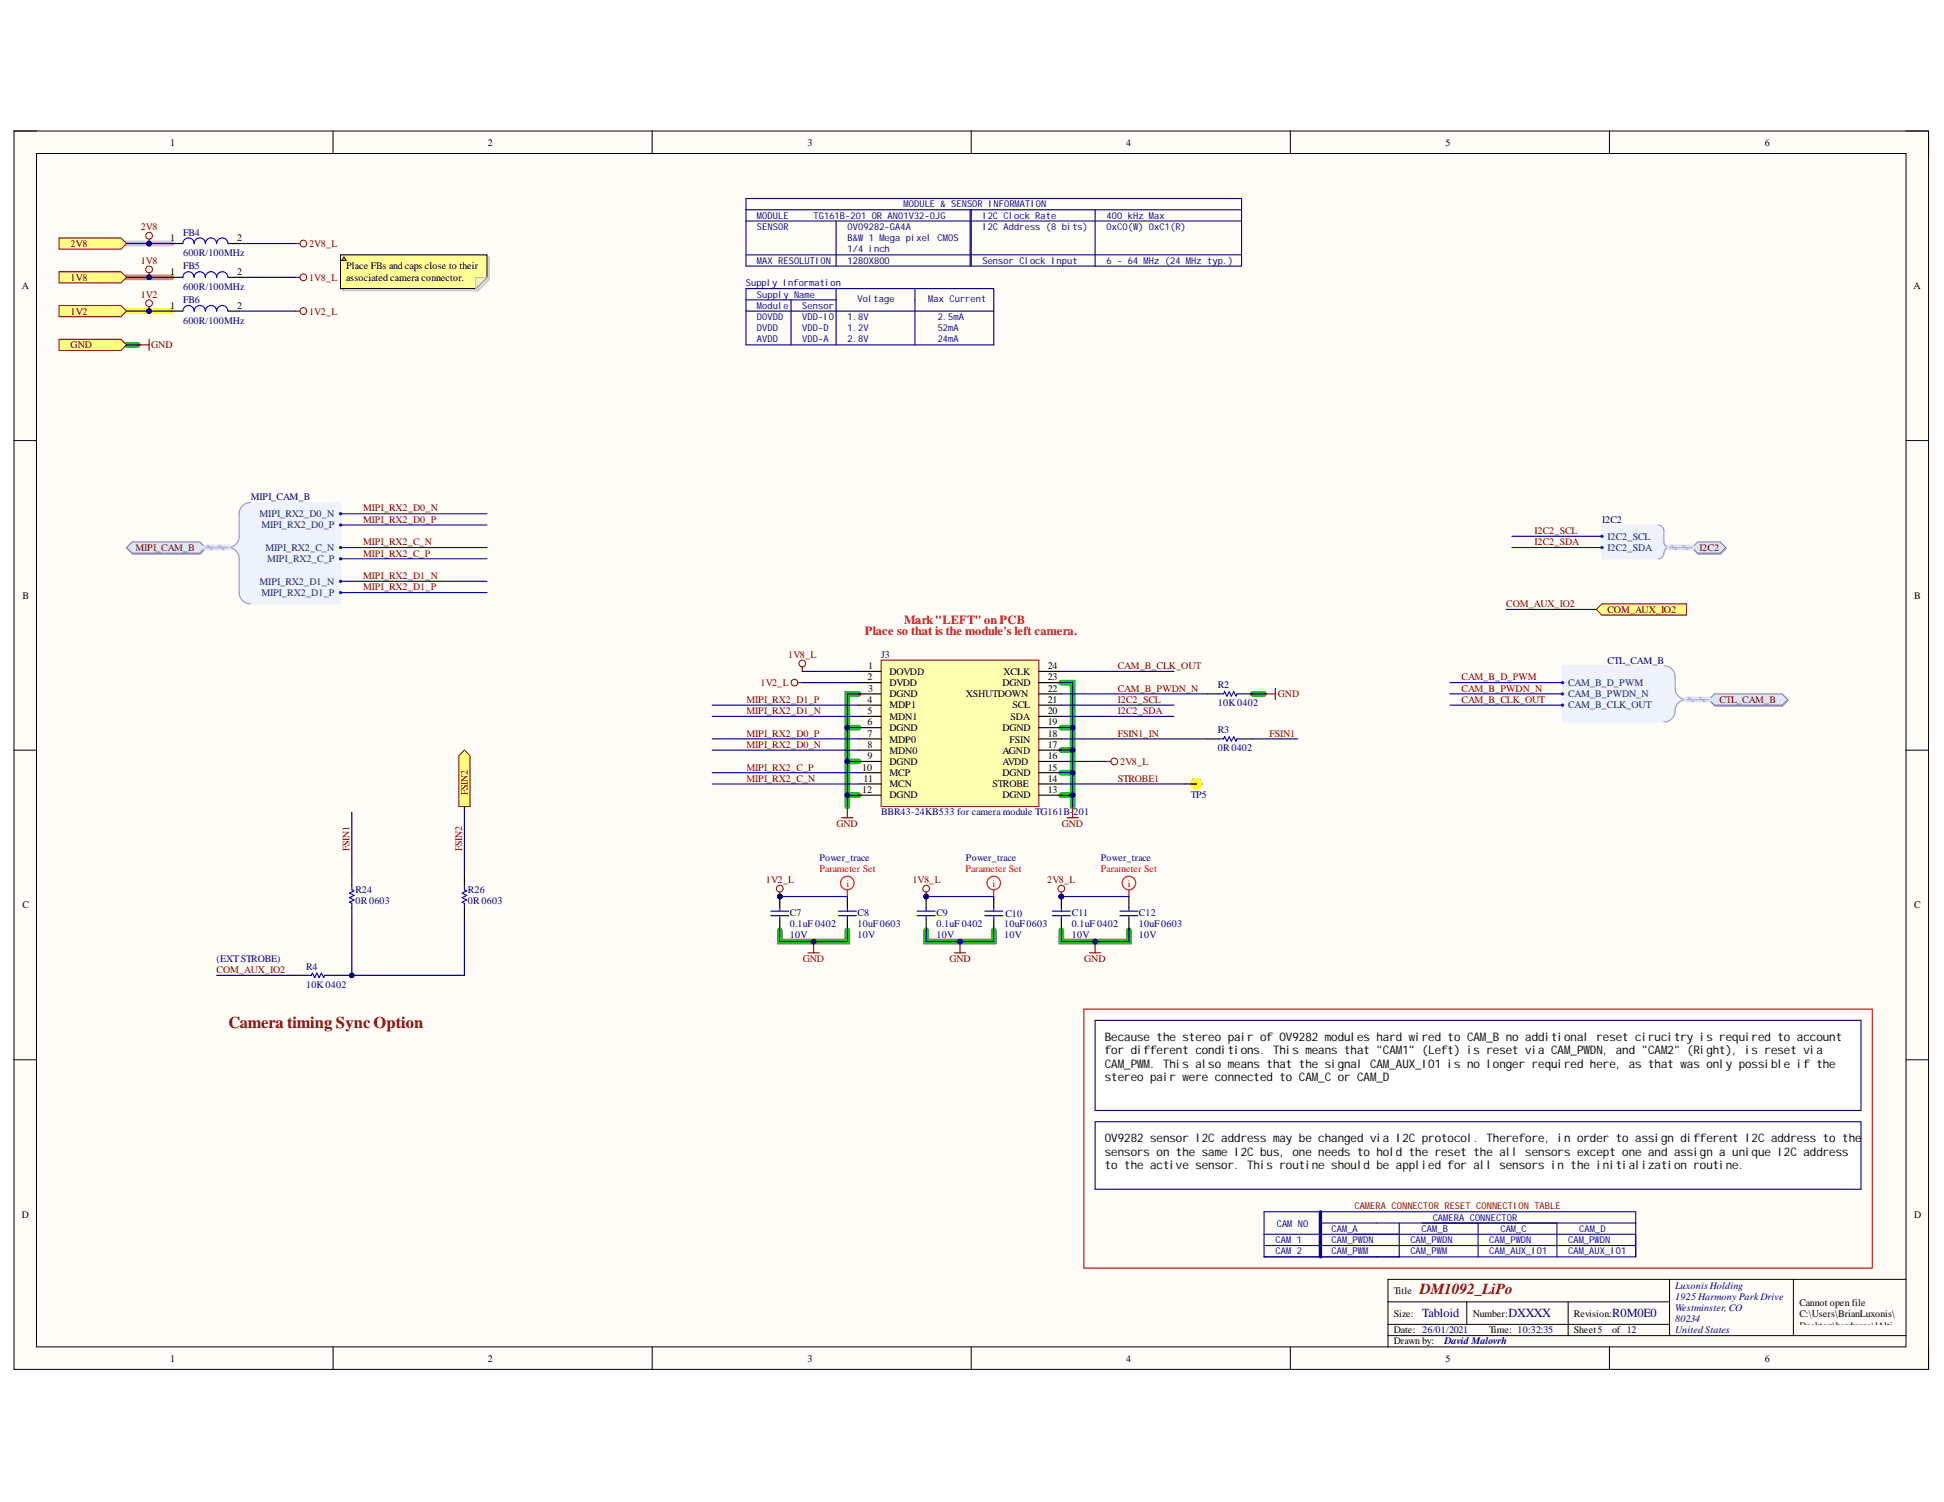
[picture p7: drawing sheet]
<svg xmlns="http://www.w3.org/2000/svg" width="279mm" height="216mm" viewBox="0 0 279 216" stroke-linecap="round" stroke-linejoin="round" font-family="sans-serif">
<defs><g id="words">
<text font-size="2.4" fill="#800000" x="32.8" y="147.8">Camera timing Sync Option</text>
<text font-size="2.2" fill="#800000" x="204.1" y="186">DM1092_LiPo</text>
<g font-size="1.8" fill="#f00">
<text x="129.9" y="89.6">Mark&quot;LEFT&quot; onPCB</text>
<text x="124.3" y="91.3">Place so that is the module's left camera.</text>
</g>
<g font-size="1.8" fill="#000080">
<text x="204.4" y="189.4">Tabloid</text>
<text x="216.8" y="189.4">DXXXX</text>
<text x="231.7" y="189.4">R0M0E0</text>
</g>
<g font-size="1.7">
<text x="158.8" y="149.6">Because the stereo pair of OV9282 modules hard wired to CAM_B no additional reset cirucitry is required to account</text>
<text x="158.8" y="151.6">for different conditions. This means that &quot;CAM1&quot; (Left) is reset via CAM_PWDN, and &quot;CAM2&quot; (Right), is reset via</text>
<text x="158.8" y="153.5">CAM_PWM. This also means that the signal CAM_AUX_IO1 is no longer required here, as that was only possible if the</text>
<text x="158.8" y="155.4">stereo pair were connected to CAM_C or CAM_D</text>
<text x="158.8" y="164.2">OV9282 sensor I2C address may be changed via I2C protocol. Therefore, in order to assign different I2C address to the</text>
<text x="158.8" y="166.1">sensors on the same I2C bus, one needs to hold the reset the all sensors except one and assign a unique I2C address</text>
<text x="158.8" y="168">to the active sensor. This routine should be applied for all sensors in the initialization routine.</text>
</g>
<g font-size="1.4">
<text x="24.4" y="21">1</text>
<text x="70.1" y="21">2</text>
<text x="116.1" y="21">3</text>
<text x="161.8" y="21">4</text>
<text x="207.8" y="21">5</text>
<text x="253.6" y="21">6</text>
<text x="24.4" y="34.7">1</text>
<text x="34.1" y="34.7">2</text>
<text x="3.1" y="41.6">A</text>
<text x="24.4" y="39.6">1</text>
<text x="34.1" y="39.6">2</text>
<text x="49.7" y="38.7">Place FBs and caps close to their</text>
<text x="49.7" y="40.3">associated camera connector.</text>
<text x="275" y="41.6">A</text>
<text x="24.4" y="44.4">1</text>
<text x="34.1" y="44.4">2</text>
<text x="3.2" y="86.1">B</text>
<text x="275.1" y="86.1">B</text>
<text x="124.7" y="97.8">2</text>
<text x="124.7" y="101.1">4</text>
<text x="124.8" y="96.2">1</text>
<text x="124.8" y="99.5">3</text>
<text x="127.8" y="97">DOVDD</text>
<text x="127.8" y="98.6">DVDD</text>
<text x="127.8" y="100.2">DGND</text>
<text x="127.8" y="101.8">MDP1</text>
<text x="138.8" y="100.2">XSHUTDOWN</text>
<text x="144.1" y="98.6">DGND</text>
<text x="144.2" y="97">XCLK</text>
<text x="145.5" y="101.8">SCL</text>
<text x="150.6" y="101.1">21</text>
<text x="150.6" y="99.5">22</text>
<text x="150.6" y="97.8">23</text>
<text x="150.6" y="96.2">24</text>
<text x="124.7" y="102.7">5</text>
<text x="124.7" y="104.3">6</text>
<text x="124.7" y="105.9">7</text>
<text x="124.7" y="107.5">8</text>
<text x="127.8" y="103.4">MDN1</text>
<text x="127.8" y="105.1">DGND</text>
<text x="127.8" y="106.7">MDP0</text>
<text x="144.1" y="105.1">DGND</text>
<text x="145.1" y="106.7">FSIN</text>
<text x="145.3" y="103.4">SDA</text>
<text x="150.6" y="107.5">17</text>
<text x="150.6" y="105.9">18</text>
<text x="150.6" y="104.3">19</text>
<text x="150.6" y="102.7">20</text>
<text x="123.9" y="110.8">10</text>
<text x="124.1" y="112.4">11</text>
<text x="124.7" y="109.1">9</text>
<text x="127.8" y="108.3">MDN0</text>
<text x="127.8" y="109.9">DGND</text>
<text x="127.8" y="111.6">MCP</text>
<text x="127.8" y="113.2">MCN</text>
<text x="142.6" y="113.2">STROBE</text>
<text x="144.1" y="111.6">DGND</text>
<text x="144.1" y="109.9">AVDD</text>
<text x="144.1" y="108.3">AGND</text>
<text x="150.6" y="112.4">14</text>
<text x="150.6" y="110.8">15</text>
<text x="150.6" y="109.1">16</text>
<text x="123.9" y="114">12</text>
<text x="127.8" y="114.8">DGND</text>
<text x="144.1" y="114.8">DGND</text>
<text x="150.6" y="114">13</text>
<text x="3.2" y="130.6">C</text>
<text x="275.1" y="130.6">C</text>
<text x="3.1" y="175.1">D</text>
<text x="275.1" y="175.1">D</text>
<text x="200.3" y="186">Title</text>
<text x="200.3" y="189.3">Size:</text>
<text x="200.3" y="191.6">Date: 26/01/2021</text>
<text x="211.7" y="189.3">Number:</text>
<text x="214" y="191.6">Time: 10:32:35</text>
<text x="226.2" y="189.3">Revision:</text>
<text x="226.2" y="191.6">Sheet5</text>
<text x="231.7" y="191.6">of 12</text>
<text x="258.6" y="187.8">Cannot open file</text>
<text x="258.6" y="189.4">C:\Users\BrianLuxonis\</text>
<text x="258.6" y="191">Desktop\hardware\!Alti</text>
<text x="24.4" y="195.7">1</text>
<text x="70.1" y="195.7">2</text>
<text x="116.1" y="195.7">3</text>
<text x="161.8" y="195.7">4</text>
<text x="200.3" y="193.3">Drawn by:</text>
<text x="207.8" y="195.7">5</text>
<text x="253.6" y="195.7">6</text>
<text x="258.6" y="192.6">um_Shared\Templates\L</text>
<text x="258.6" y="194.2">uxonis_Logo.png</text>
</g>
<g font-size="1.4" fill="#000080">
<text x="129.9" y="29.8">MODULE &amp; SENSOR INFORMATION</text>
<text x="26.3" y="33.9">FB4</text>
<text x="108.8" y="33.1">SENSOR</text>
<text x="108.8" y="31.5">MODULE</text>
<text x="116.9" y="31.5">TG161B-201 OR AN01V32-0JG</text>
<text x="121.8" y="34.7">B&amp;W1 Mega pixel CMOS</text>
<text x="121.8" y="33.1">OV09282-GA4A</text>
<text x="141.2" y="33.1">I2C Address (8 bits)</text>
<text x="141.2" y="31.5">I2C Clock Rate</text>
<text x="159" y="31.5">400 kHz Max</text>
<text x="159" y="33.1">0xC0(W) 0xC1(R)</text>
<text x="26.3" y="36.8">600R/100MHz</text>
<text x="26.3" y="38.7">FB5</text>
<text x="26.3" y="41.7">600R/100MHz</text>
<text x="107.2" y="41.1">Supply Information</text>
<text x="108.8" y="37.9">MAX RESOLUTION</text>
<text x="121.8" y="37.9">1280X800</text>
<text x="121.8" y="36.3">1/4 inch</text>
<text x="141.2" y="37.9">Sensor Clock Input</text>
<text x="159" y="37.9">6 - 64 MHz (24 MHz typ.)</text>
<text x="26.3" y="43.5">FB6</text>
<text x="26.3" y="46.5">600R/100MHz</text>
<text x="108.8" y="46">DOVDD</text>
<text x="108.8" y="47.6">DVDD</text>
<text x="108.8" y="42.8">Supply Name</text>
<text x="108.8" y="44.4">Module</text>
<text x="115.3" y="46">VDD-IO</text>
<text x="115.3" y="47.6">VDD-D</text>
<text x="115.3" y="44.4">Sensor</text>
<text x="121.8" y="46">1.8V</text>
<text x="121.8" y="47.6">1.2V</text>
<text x="123.3" y="43.4">Voltage</text>
<text x="133.4" y="43.4">Max Current</text>
<text x="134.8" y="46">2.5mA</text>
<text x="134.8" y="47.6">52mA</text>
<text x="108.8" y="49.2">AVDD</text>
<text x="115.3" y="49.2">VDD-A</text>
<text x="121.8" y="49.2">2.8V</text>
<text x="134.8" y="49.2">24mA</text>
<text x="36" y="71.9">MIPI_CAM_B</text>
<text x="230.3" y="75.2">I2C2</text>
<text x="126.6" y="94.6">J3</text>
<text x="231" y="95.4">CTL_CAM_B</text>
<text x="175" y="98.9">R2</text>
<text x="175" y="101.5">10K0402</text>
<text x="175" y="105.4">R3</text>
<text x="175" y="108">0R0402</text>
<text x="126.6" y="117.2">BBR43-24KB533 for camera module TG161B-201</text>
<text x="171.1" y="114.8">TP5</text>
<text x="117.8" y="123.7">Power_trace</text>
<text x="138.8" y="123.7">Power_trace</text>
<text x="158.2" y="123.7">Power_trace</text>
<text x="51.1" y="128.4">R24</text>
<text x="51.1" y="130">0R0603</text>
<text x="67.3" y="128.4">R26</text>
<text x="67.3" y="130">0R0603</text>
<text x="113.5" y="131.6">C7</text>
<text x="123.3" y="131.6">C8</text>
<text x="134.6" y="131.6">C9</text>
<text x="144.5" y="131.8">C10</text>
<text x="154.1" y="131.6">C11</text>
<text x="163.7" y="131.6">C12</text>
<text x="113.5" y="134.9">10V</text>
<text x="113.5" y="133.2">0.1uF 0402</text>
<text x="123.3" y="134.9">10V</text>
<text x="123.3" y="133.2">10uF0603</text>
<text x="134.6" y="134.9">10V</text>
<text x="134.6" y="133.2">0.1uF 0402</text>
<text x="144.3" y="134.9">10V</text>
<text x="144.3" y="133.2">10uF0603</text>
<text x="154.1" y="134.9">10V</text>
<text x="154.1" y="133.2">0.1uF 0402</text>
<text x="163.7" y="134.9">10V</text>
<text x="163.7" y="133.2">10uF0603</text>
<text x="31.1" y="138.3">(EXTSTROBE)</text>
<text x="44" y="139.4">R4</text>
<text x="44" y="142">10K0402</text>
<text x="183.3" y="178.7">CAM 1</text>
<text x="183.5" y="176.4">CAM NO</text>
<text x="191.4" y="177.1">CAM_A</text>
<text x="191.4" y="178.7">CAM_PWDN</text>
<text x="202.7" y="178.7">CAM_PWDN</text>
<text x="204.3" y="177.1">CAM_B</text>
<text x="205.9" y="175.5">CAMERA CONNECTOR</text>
<text x="214" y="178.7">CAM_PWDN</text>
<text x="215.6" y="177.1">CAM_C</text>
<text x="225.4" y="178.7">CAM_PWDN</text>
<text x="227" y="177.1">CAM_D</text>
<text x="183.3" y="180.3">CAM 2</text>
<text x="191.4" y="180.3">CAM_PWM</text>
<text x="202.7" y="180.3">CAM_PWM</text>
<text x="214" y="180.3">CAM_AUX_IO1</text>
<text x="225.4" y="180.3">CAM_AUX_IO1</text>
<text x="240.8" y="185.2">Luxonis Holding</text>
<text x="240.8" y="186.8">1925 Harmony Park Drive</text>
<text x="240.8" y="188.4">Westminster, CO</text>
<text x="240.8" y="190">80234</text>
<text x="240.8" y="191.6">United States</text>
<text x="207.6" y="193.3">David Malovrh</text>
</g>
<g font-size="1.4" fill="#800000">
<text x="10.2" y="35.5">2V8</text>
<text x="20.2" y="33.1">2V8</text>
<text x="44.4" y="35.5">2V8_L</text>
<text x="10.2" y="40.3">1V8</text>
<text x="20.2" y="38">1V8</text>
<text x="44.4" y="40.3">1V8_L</text>
<text x="10.2" y="45.2">1V2</text>
<text x="20.2" y="42.8">1V2</text>
<text x="44.4" y="45.2">1V2_L</text>
<text x="10.2" y="50.1">GND</text>
<text x="21.7" y="50.1">GND</text>
<text x="52.2" y="73.5">MIPI_RX2_D0_N</text>
<text x="52.2" y="75.2">MIPI_RX2_D0_P</text>
<text x="220.5" y="76.8">I2C2_SCL</text>
<text x="19.5" y="79.2">MIPI_CAM_B</text>
<text x="52.2" y="80">MIPI_RX2_C_P</text>
<text x="52.2" y="78.4">MIPI_RX2_C_N</text>
<text x="52.2" y="83.2">MIPI_RX2_D1_N</text>
<text x="220.5" y="78.4">I2C2_SDA</text>
<text x="244.2" y="79.2">I2C2</text>
<text x="52.2" y="84.8">MIPI_RX2_D1_P</text>
<text x="216.5" y="87.3">COM_AUX_IO2</text>
<text x="231" y="88.1">COM_AUX_IO2</text>
<text x="113.3" y="94.6">1V8_L</text>
<text x="107.3" y="101.1">MIPI_RX2_D1_P</text>
<text x="109.3" y="98.6">1V2_L</text>
<text x="160.7" y="101.1">I2C2_SCL</text>
<text x="160.7" y="96.2">CAM_B_CLK_OUT</text>
<text x="160.7" y="99.5">CAM_B_PWDN_N</text>
<text x="183.7" y="100.2">GND</text>
<text x="210.1" y="101.1">CAM_B_CLK_OUT</text>
<text x="210.1" y="97.8">CAM_B_D_PWM</text>
<text x="210.1" y="99.5">CAM_B_PWDN_N</text>
<text x="247.1" y="101.1">CTL_CAM_B</text>
<text x="107.3" y="107.5">MIPI_RX2_D0_N</text>
<text x="107.3" y="105.9">MIPI_RX2_D0_P</text>
<text x="107.3" y="102.7">MIPI_RX2_D1_N</text>
<text x="160.7" y="102.7">I2C2_SDA</text>
<text x="160.7" y="105.9">FSIN1_IN</text>
<text x="182.5" y="105.9">FSIN1</text>
<text x="107.3" y="110.8">MIPI_RX2_C_P</text>
<text x="107.3" y="112.4">MIPI_RX2_C_N</text>
<text x="160.7" y="112.4">STROBE1</text>
<text x="161" y="109.9">2V8_L</text>
<text x="67.3" y="114.3" transform="rotate(-90 67.3 114.3)">FSIN2</text>
<text x="120.2" y="118.8">GND</text>
<text x="152.6" y="118.8">GND</text>
<text x="50.3" y="122.4" transform="rotate(-90 50.3 122.4)">FSIN1</text>
<text x="66.4" y="122.4" transform="rotate(-90 66.4 122.4)">FSIN2</text>
<text x="110.1" y="126.9">1V2_L</text>
<text x="131.1" y="126.9">1V8_L</text>
<text x="150.5" y="126.9">2V8_L</text>
<text x="31.1" y="139.9">COM_AUX_IO2</text>
<text x="115.4" y="138.3">GND</text>
<text x="136.5" y="138.3">GND</text>
<text x="155.8" y="138.3">GND</text>
<text x="194.7" y="173.8">CAMERA CONNECTOR RESET CONNECTION TABLE</text>
</g>
<g font-size="1.4" fill="#003a70">
<text x="37.3" y="74.3">MIPI_RX2_D0_N</text>
<text x="37.6" y="75.9">MIPI_RX2_D0_P</text>
<text x="231" y="77.6">I2C2_SCL</text>
<text x="38.2" y="79.2">MIPI_RX2_C_N</text>
<text x="38.4" y="80.8">MIPI_RX2_C_P</text>
<text x="231" y="79.2">I2C2_SDA</text>
<text x="37.3" y="84.1">MIPI_RX2_D1_N</text>
<text x="37.6" y="85.7">MIPI_RX2_D1_P</text>
<text x="225.4" y="101.8">CAM_B_CLK_OUT</text>
<text x="225.4" y="100.2">CAM_B_PWDN_N</text>
<text x="225.4" y="98.6">CAM_B_D_PWM</text>
</g>
<g font-size="1.4" fill="#f00">
<text x="117.8" y="125.3">Parameter Set</text>
<text x="138.7" y="125.3">Parameter Set</text>
<text x="158.2" y="125.3">Parameter Set</text>
<text x="121.7" y="127.5">i</text>
<text x="142.6" y="127.5">i</text>
<text x="162.1" y="127.5">i</text>
</g>
</g></defs>
<path d="M2 18.8h275.2v178h-275.2z" fill-rule="evenodd" fill="#fffcf8"/>
<path d="M2 18.8h275.2v178h-275.2z" fill="none" stroke="#000" stroke-width=".14"/>
<path d="M5.2 22.1h268.7v171.5h-268.7z" fill-rule="evenodd" fill="#fffcf8"/>
<g fill="none" stroke="#000" stroke-width=".14">
<path d="M2 18.8h3.2M47.9 18.8v3.3M93.7 18.8v3.3M139.6 18.8v3.3M185.5 18.8v3.3M231.3 18.8v3.3M273.9 18.8h3.3v3.3M5.2 22.1h268.7v171.5h-268.7zM2 63.3h3.2M273.9 63.3h3.3M2 107.8h3.2M273.9 107.8h3.3"/>
<path d="M2 152.3h3.2M273.9 152.3h3.3M47.9 193.6v3.2M93.7 193.6v3.2M139.6 193.6v3.2M185.5 193.6v3.2M199.5 187.1h40.5M199.5 192h74.4M199.5 190.4h40.5M210.8 187.1v3.3M225.4 187.1v4.9M231.3 193.6v3.2"/>
<path d="M240 183.9v8.1M257.8 183.9v8.1M273.9 183.9h-74.4v9.7M277.2 193.6v3.2"/>
</g>
<g fill="none" stroke="#00be00" stroke-width=".81">
<path d="M18.2 49.6h1.6M123.4 99.7h-1.6v16.2M152.5 98.1h1.7v17.8M180.1 99.7h1.6M121.8 114.3h1.6M121.8 109.5h1.6M121.8 104.6h1.6M152.5 114.3h1.7M152.5 104.6h1.7M152.5 111.1h1.7M152.5 107.8h1.7M112.1 133.7v1.6h9.7v-1.6"/>
<path d="M133.1 133.7v1.6h9.7v-1.6M152.5 133.7v1.6h9.8v-1.6"/>
</g>
<path d="M18.2 44.7h6.5" fill="none" stroke="#ff0" stroke-width=".81"/>
<path d="M18.2 39.9h6.5" fill="none" stroke="#ff6e6e" stroke-width=".81"/>
<path d="M18.2 35h6.5" fill="none" stroke="#ff6eff" stroke-width=".81"/>
<g fill="none" stroke="#11037f" stroke-width=".16">
<path d="M107.2 30.2h71.2M107.2 31.8h71.2M120.2 31.8v6.4M139.4 30.2v8M139.6 30.2v8M157.4 30.2v8h-50.2v-9.7h71.2v9.8h-21M178.4 36.6h-71.2M107.2 41.5h35.6v8.1h-35.6zM107.2 44.7h35.6M107.2 43.1h13M113.7 43.1v6.5M120.2 41.5v8.1"/>
<path d="M131.5 41.5v8.1"/>
</g>
<path d="M155.8 145.1h113.3v37.2h-113.3z" fill="none" stroke="#bf0000" stroke-width=".16"/>
<path d="M157.4 146.7h110.1v12.9h-110.1z" fill-rule="evenodd" fill="#fff"/>
<path d="M157.4 146.7h110.1v12.9h-110.1z" fill="none" stroke="#000080" stroke-width=".16"/>
<path d="M157.4 161.2h110.1v9.7h-110.1z" fill-rule="evenodd" fill="#fff"/>
<path d="M157.4 161.2h110.1v9.7h-110.1z" fill="none" stroke="#000080" stroke-width=".16"/>
<path d="M181.7 177.4h53.4M181.7 174.2h53.4v6.5h-53.4zM181.7 179h53.4M189.8 174.2v3.2M189.8 175.8h45.3M201.1 175.8v4.9M212.4 175.8v4.9M223.8 175.8v4.9" fill="none" stroke="#11037f" stroke-width=".16"/>
<path d="M189.8 174.2v6.5" fill="none" stroke="#11037f" stroke-width=".49"/>
<path d="M181.7 99.7h1.6M183.3 98.9v1.7" fill="none" stroke="#800000" stroke-width=".16"/>
<path d="M230.2 75.5h8.1l.4 .1 .3 .3 .1 .4v1.8l.2 .3 .5 .3a1.2 1.2 0 0 0-.8 1.2l-.3 .3-.4 .1h-8.1z" fill-rule="evenodd" fill="#edf2fb"/>
<path d="M230.2 75.5h8.1l.4 .1 .3 .3 .1 .4v1.8l.2 .3 .5 .3a1.2 1.2 0 0 0-.8 1.2l-.3 .3-.4 .1h-8.1z" fill="none" stroke="#edf2fb" stroke-width=".14"/>
<path d="M238.3 75.5a.81 .81 0 0 1 .8 .8v1.6a.81 .81 0 0 0 .9 .8 .95 .95 0 0 0-.9 1.1l-.5 .5h-.3" fill="none" stroke="#8f9ec9" stroke-width=".16"/>
<circle cx="230.2" cy="78.7" r=".16" fill="#003a70"/>
<circle cx="230.2" cy="78.7" r=".16" fill="none" stroke="#003a70" stroke-width=".14"/>
<circle cx="230.2" cy="77.1" r=".16" fill="#003a70"/>
<circle cx="230.2" cy="77.1" r=".16" fill="none" stroke="#003a70" stroke-width=".14"/>
<path d="M243.3 78.9l.8-.8h3.2l.8 .8-.8 .8h-3.2z" fill-rule="evenodd" fill="#bac0ca"/>
<path d="M243.3 78.9l.8-.8h3.2l.8 .8-.8 .8h-3.2z" fill="none" stroke="#a6acb6" stroke-width=".14"/>
<path d="M243.2 78.7l.8-.8h3.2l.8 .8-.8 .8h-3.2z" fill-rule="evenodd" fill="#d5e4ff"/>
<path d="M243.2 78.7l.8-.8h3.2l.8 .8-.8 .8h-3.2z" fill="none" stroke="#71809b" stroke-width=".14"/>
<path d="M34.6 73l.6-.6 .8-.2h12.9v14.6h-12.9l-.8-.2-.6-.6-.2-.8v-5.3l-.4-.7-.8-.5 .8-.5 .4-.7v-3.7z" fill-rule="evenodd" fill="#edf2fb"/>
<path d="M34.6 73l.6-.6 .8-.2h12.9v14.6h-12.9l-.8-.2-.6-.6-.2-.8v-5.3l-.4-.7-.8-.5 .8-.5 .4-.7v-3.7z" fill="none" stroke="#edf2fb" stroke-width=".14"/>
<path d="M36 72.2a1.62 1.62 0 0 0-1.6 1.6v3.3a1.62 1.62 0 0 1-1.6 1.6 1.62 1.62 0 0 1 1.6 1.6v4.9a1.62 1.62 0 0 0 1.6 1.6" fill="none" stroke="#8f9ec9" stroke-width=".16"/>
<circle cx="48.9" cy="85.2" r=".16" fill="#003a70"/>
<circle cx="48.9" cy="85.2" r=".16" fill="none" stroke="#003a70" stroke-width=".14"/>
<circle cx="48.9" cy="83.6" r=".16" fill="#003a70"/>
<circle cx="48.9" cy="83.6" r=".16" fill="none" stroke="#003a70" stroke-width=".14"/>
<circle cx="48.9" cy="73.8" r=".16" fill="#003a70"/>
<circle cx="48.9" cy="73.8" r=".16" fill="none" stroke="#003a70" stroke-width=".14"/>
<circle cx="48.9" cy="75.5" r=".16" fill="#003a70"/>
<circle cx="48.9" cy="75.5" r=".16" fill="none" stroke="#003a70" stroke-width=".14"/>
<circle cx="48.9" cy="78.7" r=".16" fill="#003a70"/>
<circle cx="48.9" cy="78.7" r=".16" fill="none" stroke="#003a70" stroke-width=".14"/>
<circle cx="48.9" cy="80.3" r=".16" fill="#003a70"/>
<circle cx="48.9" cy="80.3" r=".16" fill="none" stroke="#003a70" stroke-width=".14"/>
<path d="M18.3 78.9l.8-.8h9.7l.8 .8-.8 .8h-9.7z" fill-rule="evenodd" fill="#bac0ca"/>
<path d="M18.3 78.9l.8-.8h9.7l.8 .8-.8 .8h-9.7z" fill="none" stroke="#a6acb6" stroke-width=".14"/>
<path d="M18.2 78.7l.8-.8h9.7l.8 .8-.8 .8h-9.7z" fill-rule="evenodd" fill="#d5e4ff"/>
<path d="M18.2 78.7l.8-.8h9.7l.8 .8-.8 .8h-9.7z" fill="none" stroke="#71809b" stroke-width=".14"/>
<path d="M8.5 43.9h8.9l.8 .8-.8 .8h-8.9z" fill-rule="evenodd" fill="#ffff80"/>
<path d="M8.5 43.9h8.9l.8 .8-.8 .8h-8.9z" fill="none" stroke="#800000" stroke-width=".14"/>
<path d="M19.8 49.6h1.6M21.4 48.8v1.6M121 117.5h1.6M121.8 115.9v1.6M153.4 117.5h1.6M154.2 115.9v1.6" fill="none" stroke="#800000" stroke-width=".16"/>
<path d="M8.5 34.2h8.9l.8 .8-.8 .8h-8.9z" fill-rule="evenodd" fill="#ffff80"/>
<g fill="none" stroke="#800000" stroke-width=".14">
<path d="M8.5 34.2h8.9l.8 .8-.8 .8h-8.9z"/>
<circle cx="21.4" cy="33.9" r=".49"/>
</g>
<path d="M21.4 34.4v.6" fill="none" stroke="#800000" stroke-width=".16"/>
<circle cx="21.4" cy="35" r=".32" fill="#000080"/>
<circle cx="21.4" cy="35" r=".32" fill="none" stroke="#000080" stroke-width=".14"/>
<path d="M8.5 48.8h8.9l.8 .8-.8 .8h-8.9z" fill-rule="evenodd" fill="#ffff80"/>
<g fill="none" stroke="#800000" stroke-width=".14">
<path d="M8.5 48.8h8.9l.8 .8-.8 .8h-8.9z"/>
<circle cx="21.4" cy="43.6" r=".49"/>
</g>
<path d="M21.4 44.1v.6" fill="none" stroke="#800000" stroke-width=".16"/>
<circle cx="21.4" cy="44.7" r=".32" fill="#000080"/>
<circle cx="21.4" cy="44.7" r=".32" fill="none" stroke="#000080" stroke-width=".14"/>
<g fill="none" stroke="#800000" stroke-width=".14">
<circle cx="114.2" cy="98.1" r=".49"/>
<circle cx="115.3" cy="95.4" r=".48"/>
</g>
<path d="M114.7 98.1h.6M115.3 95.9v.6" fill="none" stroke="#800000" stroke-width=".16"/>
<path d="M8.5 39.1h8.9l.8 .8-.8 .8h-8.9z" fill-rule="evenodd" fill="#ffff80"/>
<g fill="none" stroke="#800000" stroke-width=".14">
<path d="M8.5 39.1h8.9l.8 .8-.8 .8h-8.9z"/>
<circle cx="21.4" cy="38.7" r=".48"/>
</g>
<path d="M21.4 39.2v.7" fill="none" stroke="#800000" stroke-width=".16"/>
<circle cx="21.4" cy="39.9" r=".32" fill="#000080"/>
<circle cx="21.4" cy="39.9" r=".32" fill="none" stroke="#000080" stroke-width=".14"/>
<g fill="none" stroke="#800000" stroke-width=".14">
<circle cx="43.6" cy="35" r=".48"/>
<circle cx="43.6" cy="39.9" r=".49"/>
<circle cx="43.6" cy="44.7" r=".49"/>
<circle cx="112.1" cy="127.7" r=".49"/>
</g>
<path d="M42.5 39.9h.6M42.5 35h.6M42.5 44.7h.6M112.1 128.2v.7" fill="none" stroke="#800000" stroke-width=".16"/>
<circle cx="112.1" cy="128.9" r=".32" fill="#000080"/>
<circle cx="112.1" cy="128.9" r=".32" fill="none" stroke="#000080" stroke-width=".14"/>
<circle cx="133.1" cy="127.7" r=".49" fill="none" stroke="#800000" stroke-width=".14"/>
<path d="M133.1 128.2v.7" fill="none" stroke="#800000" stroke-width=".16"/>
<circle cx="133.1" cy="128.9" r=".32" fill="#000080"/>
<circle cx="133.1" cy="128.9" r=".32" fill="none" stroke="#000080" stroke-width=".14"/>
<circle cx="152.5" cy="127.7" r=".49" fill="none" stroke="#800000" stroke-width=".14"/>
<path d="M152.5 128.2v.7" fill="none" stroke="#800000" stroke-width=".16"/>
<circle cx="152.5" cy="128.9" r=".32" fill="#000080"/>
<circle cx="152.5" cy="128.9" r=".32" fill="none" stroke="#000080" stroke-width=".14"/>
<path d="M156.6 137h1.6M157.4 135.3v1.7" fill="none" stroke="#800000" stroke-width=".16"/>
<circle cx="157.4" cy="135.3" r=".32" fill="#000080"/>
<circle cx="157.4" cy="135.3" r=".32" fill="none" stroke="#000080" stroke-width=".14"/>
<path d="M137.2 137h1.6M138 135.3v1.7" fill="none" stroke="#800000" stroke-width=".16"/>
<circle cx="138" cy="135.3" r=".32" fill="#000080"/>
<circle cx="138" cy="135.3" r=".32" fill="none" stroke="#000080" stroke-width=".14"/>
<path d="M116.1 137h1.6M116.9 135.3v1.7" fill="none" stroke="#800000" stroke-width=".16"/>
<circle cx="116.9" cy="135.3" r=".32" fill="#000080"/>
<circle cx="116.9" cy="135.3" r=".32" fill="none" stroke="#000080" stroke-width=".14"/>
<path d="M66.7 107.8l.9 .8v7.3h-1.7v-7.3z" fill-rule="evenodd" fill="#ffff80"/>
<g fill="none" stroke="#800000" stroke-width=".14">
<path d="M66.7 107.8l.9 .8v7.3h-1.7v-7.3z"/>
<circle cx="160.1" cy="109.4" r=".48"/>
</g>
<path d="M159 109.5h.7" fill="none" stroke="#800000" stroke-width=".16"/>
<g fill="none" stroke="#f00" stroke-width=".16">
<path d="M121.8 127.9v1M142.8 127.9v1M162.3 127.9v1"/>
<circle cx="121.8" cy="126.9" r=".97"/>
<circle cx="142.8" cy="126.9" r=".97"/>
<circle cx="162.3" cy="126.9" r=".97"/>
</g>
<path d="M24.7 35h1.6M24.7 39.9h1.6M32.8 35h1.6M32.8 39.9h1.6M24.7 44.7h1.6M32.8 44.7h1.6M173.6 99.7h1.6M178.4 99.7h1.7M173.6 106.2h1.6M178.4 106.2h1.7M42.5 140.2h1.6M47.3 140.2h1.6" fill="none" stroke="#000" stroke-width=".16"/>
<path d="M26.3 35a.81 .81 0 0 1 .8-.8 .81 .81 0 0 1 .8 .8 .81 .81 0 0 1 .8-.8 .81 .81 0 0 1 .8 .8 .81 .81 0 0 1 .8-.8 .81 .81 0 0 1 .8 .8 .81 .81 0 0 1 .8-.8 .81 .81 0 0 1 .9 .8M26.3 39.9a.81 .81 0 0 1 .8-.8 .81 .81 0 0 1 .8 .8 .81 .81 0 0 1 .8-.8 .81 .81 0 0 1 .8 .8 .81 .81 0 0 1 .8-.8 .81 .81 0 0 1 .8 .8 .81 .81 0 0 1 .8-.8 .81 .81 0 0 1 .9 .8M26.3 44.7a.81 .81 0 0 1 .8-.8 .81 .81 0 0 1 .8 .8 .81 .81 0 0 1 .8-.8 .81 .81 0 0 1 .8 .8 .81 .81 0 0 1 .8-.8 .81 .81 0 0 1 .8 .8 .81 .81 0 0 1 .8-.8 .81 .81 0 0 1 .9 .8M175.2 99.7h.6l.2-.3 .3 .7 .4-.7 .3 .7 .3-.7 .3 .7 .2-.4h.6M175.2 106.2h.6l.2-.3 .3 .6 .4-.6 .3 .6 .3-.6 .3 .6 .2-.3h.6M44.1 140.2h.6l.2-.3 .3 .6 .3-.6 .4 .6 .3-.6 .3 .6 .2-.3h.6" fill="none" stroke="#00f" stroke-width=".16"/>
<circle cx="152.5" cy="128.9" r=".32" fill="#000080"/>
<circle cx="152.5" cy="128.9" r=".32" fill="none" stroke="#000080" stroke-width=".14"/>
<path d="M152.5 128.9v1.6M152.5 132.1v1.6" fill="none" stroke="#000" stroke-width=".16"/>
<circle cx="152.5" cy="128.9" r=".32" fill="#000080"/>
<circle cx="152.5" cy="128.9" r=".32" fill="none" stroke="#000080" stroke-width=".14"/>
<g fill="none" stroke="#00f" stroke-width=".16">
<path d="M120.5 131h2.6M120.5 131.6h2.6M121.8 130.5v.5M121.8 131.6v.5M141.5 131h2.6M141.5 131.6h2.6M142.8 130.5v.5M142.8 131.6v.5M151.2 131h2.6M151.2 131.6h2.6M152.5 130.5v.5M152.5 131.6v.5"/>
<path d="M161 131h2.5M161 131.6h2.5M162.3 130.5v.5M162.3 131.6v.5"/>
</g>
<path d="M121.8 128.9v1.6M121.8 132.1v1.6M142.8 128.9v1.6M142.8 132.1v1.6M162.3 128.9v1.6M162.3 132.1v1.6" fill="none" stroke="#000" stroke-width=".16"/>
<circle cx="112.1" cy="128.9" r=".32" fill="#000080"/>
<circle cx="112.1" cy="128.9" r=".32" fill="none" stroke="#000080" stroke-width=".14"/>
<path d="M112.1 128.9v1.6M112.1 132.1v1.6" fill="none" stroke="#000" stroke-width=".16"/>
<circle cx="112.1" cy="128.9" r=".32" fill="#000080"/>
<circle cx="112.1" cy="128.9" r=".32" fill="none" stroke="#000080" stroke-width=".14"/>
<path d="M110.8 131h2.6M110.8 131.6h2.6M112.1 130.5v.5M112.1 131.6v.5" fill="none" stroke="#00f" stroke-width=".16"/>
<circle cx="133.1" cy="128.9" r=".32" fill="#000080"/>
<circle cx="133.1" cy="128.9" r=".32" fill="none" stroke="#000080" stroke-width=".14"/>
<path d="M133.1 128.9v1.6M133.1 132.1v1.6" fill="none" stroke="#000" stroke-width=".16"/>
<circle cx="133.1" cy="128.9" r=".32" fill="#000080"/>
<circle cx="133.1" cy="128.9" r=".32" fill="none" stroke="#000080" stroke-width=".14"/>
<path d="M131.8 131h2.6M131.8 131.6h2.6M133.1 130.5v.5M133.1 131.6v.5" fill="none" stroke="#00f" stroke-width=".16"/>
<path d="M126.6 94.9h22.7v21h-22.7z" fill-rule="evenodd" fill="#ffffb0"/>
<path d="M126.6 94.9h22.7v21h-22.7z" fill="none" stroke="#800000" stroke-width=".14"/>
<g fill="none" stroke="#000" stroke-width=".16">
<path d="M123.4 96.5h3.2M123.4 98.1h3.2M123.4 99.7h3.2M149.3 96.5h3.2M149.3 98.1h3.2M149.3 99.7h3.2M123.4 101.4h3.2M123.4 103h3.2M123.4 104.6h3.2M123.4 106.2h3.2M123.4 107.8h3.2M123.4 109.5h3.2"/>
<path d="M123.4 111.1h3.2M123.4 112.7h3.2M123.4 114.3h3.2M149.3 101.4h3.2M149.3 103h3.2M149.3 104.6h3.2M149.3 106.2h3.2M149.3 107.8h3.2M149.3 109.5h3.2M149.3 111.1h3.2M149.3 112.7h3.2M149.3 114.3h3.2"/>
<path d="M50.6 125.6v1.7M50.6 130.5v1.6M66.7 125.6v1.7M66.7 130.5v1.6"/>
</g>
<path d="M50.6 127.3v.6l.3 .2-.7 .3 .7 .3-.7 .3 .7 .4-.7 .3 .4 .1v.7M66.7 127.3v.6l.4 .2-.7 .3 .7 .3-.7 .3 .7 .4-.7 .3 .3 .1v.7" fill="none" stroke="#00f" stroke-width=".16"/>
<path d="M224.6 95.7h14.5l.9 .2 .6 .6 .2 .8v2l.4 .7 .8 .6-.8 .5-.4 .7a1.68 1.68 0 0 1-1.7 2h-14.5z" fill-rule="evenodd" fill="#edf2fb"/>
<path d="M224.6 95.7h14.5l.9 .2 .6 .6 .2 .8v2l.4 .7 .8 .6-.8 .5-.4 .7a1.68 1.68 0 0 1-1.7 2h-14.5z" fill="none" stroke="#edf2fb" stroke-width=".14"/>
<path d="M239.1 95.7a1.62 1.62 0 0 1 1.7 1.6v1.6a1.62 1.62 0 0 0 1.6 1.7 1.62 1.62 0 0 0-1.6 1.6 1.62 1.62 0 0 1-1.7 1.6" fill="none" stroke="#8f9ec9" stroke-width=".16"/>
<circle cx="224.6" cy="101.4" r=".16" fill="#003a70"/>
<circle cx="224.6" cy="101.4" r=".16" fill="none" stroke="#003a70" stroke-width=".14"/>
<circle cx="224.6" cy="99.7" r=".16" fill="#003a70"/>
<circle cx="224.6" cy="99.7" r=".16" fill="none" stroke="#003a70" stroke-width=".14"/>
<circle cx="224.6" cy="98.1" r=".16" fill="#003a70"/>
<circle cx="224.6" cy="98.1" r=".16" fill="none" stroke="#003a70" stroke-width=".14"/>
<path d="M245.7 100.7l.8-.8h9.7l.8 .8-.8 .8h-9.7z" fill-rule="evenodd" fill="#bac0ca"/>
<path d="M245.7 100.7l.8-.8h9.7l.8 .8-.8 .8h-9.7z" fill="none" stroke="#a6acb6" stroke-width=".14"/>
<path d="M245.6 100.6l.8-.9h9.7l.8 .9-.8 .8h-9.7z" fill-rule="evenodd" fill="#d5e4ff"/>
<path d="M245.6 100.6l.8-.9h9.7l.8 .9-.8 .8h-9.7z" fill="none" stroke="#71809b" stroke-width=".14"/>
<path d="M229.4 87.6l.8-.8h12.2v1.6h-12.2z" fill-rule="evenodd" fill="#ffff80"/>
<path d="M229.4 87.6l.8-.8h12.2v1.6h-12.2z" fill="none" stroke="#800000" stroke-width=".14"/>
<path d="M66.7 115.9v9.7" fill="none" stroke="#000080" stroke-width=".16"/>
<path d="M240 78.7h3.2" fill="none" stroke="#cbdaff" stroke-width=".81"/>
<path d="M240.3 78.4l.6 .6M241.9 78.4l.6 .6" fill="none" stroke="#adbce7" stroke-width=".24"/>
<path d="M240 78.7h3.2" fill="none" stroke="#adbce7" stroke-width=".16"/>
<circle cx="172" cy="112.7" r=".81" fill="#f90"/>
<circle cx="172" cy="112.7" r=".81" fill="none" stroke="#f90" stroke-width=".14"/>
<path d="M170.3 112.7h1.7" fill="none" stroke="#000" stroke-width=".16"/>
<path d="M18.2 44.7h6.5M18.2 49.6h1.6" fill="none" stroke="#000080" stroke-width=".16"/>
<circle cx="21.4" cy="44.7" r=".32" fill="#000080"/>
<circle cx="21.4" cy="44.7" r=".32" fill="none" stroke="#000080" stroke-width=".14"/>
<path d="M18.2 39.9h3.2" fill="none" stroke="#000080" stroke-width=".16"/>
<circle cx="21.4" cy="39.9" r=".32" fill="#000080"/>
<circle cx="21.4" cy="39.9" r=".32" fill="none" stroke="#000080" stroke-width=".14"/>
<path d="M18.2 35h3.2" fill="none" stroke="#000080" stroke-width=".16"/>
<circle cx="21.4" cy="35" r=".32" fill="#000080"/>
<circle cx="21.4" cy="35" r=".32" fill="none" stroke="#000080" stroke-width=".14"/>
<path d="M21.4 39.9h3.3" fill="none" stroke="#000080" stroke-width=".16"/>
<circle cx="21.4" cy="39.9" r=".32" fill="#000080"/>
<circle cx="21.4" cy="39.9" r=".32" fill="none" stroke="#000080" stroke-width=".14"/>
<path d="M21.4 35h3.3" fill="none" stroke="#000080" stroke-width=".16"/>
<circle cx="21.4" cy="35" r=".32" fill="#000080"/>
<circle cx="21.4" cy="35" r=".32" fill="none" stroke="#000080" stroke-width=".14"/>
<path d="M34.4 39.9h8.1M34.4 35h8.1M34.4 44.7h8.1M66.7 132.1v8.1h-17.8M31.1 140.2h11.4" fill="none" stroke="#000080" stroke-width=".16"/>
<circle cx="50.6" cy="140.2" r=".32" fill="#000080"/>
<circle cx="50.6" cy="140.2" r=".32" fill="none" stroke="#000080" stroke-width=".14"/>
<g fill="none" stroke="#0000bf" stroke-width=".16">
<path d="M48.9 78.7h21.1M48.9 75.5h21.1M48.9 73.8h21.1M48.9 85.2h21.1M48.9 83.6h21.1M48.9 80.3h21.1M102.4 112.7h21M102.4 111.1h21M102.4 107.8h21M102.4 106.2h21M102.4 103h21M102.4 101.4h21"/>
<path d="M112.1 133.7v1.6h9.7v-1.6"/>
</g>
<circle cx="116.9" cy="135.3" r=".32" fill="#000080"/>
<circle cx="116.9" cy="135.3" r=".32" fill="none" stroke="#000080" stroke-width=".14"/>
<path d="M112.1 128.9h9.7" fill="none" stroke="#0000bf" stroke-width=".16"/>
<circle cx="112.1" cy="128.9" r=".32" fill="#000080"/>
<circle cx="112.1" cy="128.9" r=".32" fill="none" stroke="#000080" stroke-width=".14"/>
<path d="M115.3 98.1h8.1M115.3 96.5h8.1M121.8 114.3h1.6" fill="none" stroke="#000080" stroke-width=".16"/>
<circle cx="121.8" cy="114.3" r=".32" fill="#000080"/>
<circle cx="121.8" cy="114.3" r=".32" fill="none" stroke="#000080" stroke-width=".14"/>
<path d="M121.8 109.5h1.6" fill="none" stroke="#000080" stroke-width=".16"/>
<circle cx="121.8" cy="109.4" r=".32" fill="#000080"/>
<circle cx="121.8" cy="109.4" r=".32" fill="none" stroke="#000080" stroke-width=".14"/>
<path d="M121.8 104.6h1.6" fill="none" stroke="#000080" stroke-width=".16"/>
<circle cx="121.8" cy="104.6" r=".32" fill="#000080"/>
<circle cx="121.8" cy="104.6" r=".32" fill="none" stroke="#000080" stroke-width=".14"/>
<path d="M123.4 99.7h-1.6v16.2" fill="none" stroke="#000080" stroke-width=".16"/>
<circle cx="121.8" cy="104.6" r=".32" fill="#000080"/>
<circle cx="121.8" cy="104.6" r=".32" fill="none" stroke="#000080" stroke-width=".14"/>
<circle cx="121.8" cy="109.4" r=".32" fill="#000080"/>
<circle cx="121.8" cy="109.4" r=".32" fill="none" stroke="#000080" stroke-width=".14"/>
<circle cx="121.8" cy="114.3" r=".32" fill="#000080"/>
<circle cx="121.8" cy="114.3" r=".32" fill="none" stroke="#000080" stroke-width=".14"/>
<path d="M133.1 133.7v1.6h9.7v-1.6" fill="none" stroke="#0000bf" stroke-width=".16"/>
<circle cx="138" cy="135.3" r=".32" fill="#000080"/>
<circle cx="138" cy="135.3" r=".32" fill="none" stroke="#000080" stroke-width=".14"/>
<path d="M133.1 128.9h9.7" fill="none" stroke="#0000bf" stroke-width=".16"/>
<circle cx="133.1" cy="128.9" r=".32" fill="#000080"/>
<circle cx="133.1" cy="128.9" r=".32" fill="none" stroke="#000080" stroke-width=".14"/>
<path d="M152.5 133.7v1.6h4.9" fill="none" stroke="#0000bf" stroke-width=".16"/>
<circle cx="157.4" cy="135.3" r=".32" fill="#000080"/>
<circle cx="157.4" cy="135.3" r=".32" fill="none" stroke="#000080" stroke-width=".14"/>
<path d="M152.5 128.9h9.8" fill="none" stroke="#0000bf" stroke-width=".16"/>
<circle cx="152.5" cy="128.9" r=".32" fill="#000080"/>
<circle cx="152.5" cy="128.9" r=".32" fill="none" stroke="#000080" stroke-width=".14"/>
<path d="M152.5 114.3h1.7" fill="none" stroke="#000080" stroke-width=".16"/>
<circle cx="154.2" cy="114.3" r=".32" fill="#000080"/>
<circle cx="154.2" cy="114.3" r=".32" fill="none" stroke="#000080" stroke-width=".14"/>
<path d="M152.5 112.7h17.8M152.5 111.1h1.7" fill="none" stroke="#000080" stroke-width=".16"/>
<circle cx="154.2" cy="111.1" r=".32" fill="#000080"/>
<circle cx="154.2" cy="111.1" r=".32" fill="none" stroke="#000080" stroke-width=".14"/>
<path d="M152.5 109.5h6.5M152.5 107.8h1.7" fill="none" stroke="#000080" stroke-width=".16"/>
<circle cx="154.2" cy="107.8" r=".33" fill="#000080"/>
<circle cx="154.2" cy="107.8" r=".33" fill="none" stroke="#000080" stroke-width=".14"/>
<path d="M152.5 106.2h21.1M152.5 104.6h1.7" fill="none" stroke="#000080" stroke-width=".16"/>
<circle cx="154.2" cy="104.6" r=".32" fill="#000080"/>
<circle cx="154.2" cy="104.6" r=".32" fill="none" stroke="#000080" stroke-width=".14"/>
<path d="M152.5 98.1h1.7v17.8M152.5 99.7h21.1M152.5 103h16.2M152.5 101.4h16.2" fill="none" stroke="#000080" stroke-width=".16"/>
<circle cx="154.2" cy="104.6" r=".32" fill="#000080"/>
<circle cx="154.2" cy="104.6" r=".32" fill="none" stroke="#000080" stroke-width=".14"/>
<circle cx="154.2" cy="107.8" r=".33" fill="#000080"/>
<circle cx="154.2" cy="107.8" r=".33" fill="none" stroke="#000080" stroke-width=".14"/>
<circle cx="154.2" cy="111.1" r=".32" fill="#000080"/>
<circle cx="154.2" cy="111.1" r=".32" fill="none" stroke="#000080" stroke-width=".14"/>
<circle cx="154.2" cy="114.3" r=".32" fill="#000080"/>
<circle cx="154.2" cy="114.3" r=".32" fill="none" stroke="#000080" stroke-width=".14"/>
<path d="M152.5 96.5h16.2" fill="none" stroke="#000080" stroke-width=".16"/>
<path d="M162.3 133.7v1.6h-4.9" fill="none" stroke="#0000bf" stroke-width=".16"/>
<circle cx="157.4" cy="135.3" r=".32" fill="#000080"/>
<circle cx="157.4" cy="135.3" r=".32" fill="none" stroke="#000080" stroke-width=".14"/>
<path d="M180.1 99.7h1.6M216.5 87.6h12.9M180.1 106.2h6.4M50.6 132.1v8.1" fill="none" stroke="#000080" stroke-width=".16"/>
<path d="M217.3 78.7h12.9M217.3 77.1h12.9M208.4 99.7h16.2M208.4 98.1h16.2M208.4 101.4h16.2" fill="none" stroke="#0000bf" stroke-width=".16"/>
<circle cx="50.6" cy="140.2" r=".32" fill="#000080"/>
<circle cx="50.6" cy="140.2" r=".32" fill="none" stroke="#000080" stroke-width=".14"/>
<path d="M50.6 116.7v8.9" fill="none" stroke="#000080" stroke-width=".16"/>
<path d="M29.5 78.7h3.3M242.4 100.6h3.2" fill="none" stroke="#cbdaff" stroke-width=".81"/>
<path d="M29.8 78.4l.7 .6M31.5 78.4l.6 .6M242.7 100.3l.6 .5M244.3 100.3l.7 .5" fill="none" stroke="#adbce7" stroke-width=".24"/>
<path d="M29.5 78.7h3.3M242.4 100.6h3.2" fill="none" stroke="#adbce7" stroke-width=".16"/>
<path d="M49.3 37h21v3.2l-1.6 1.6h-19.4z" fill-rule="evenodd" fill="#e0ddd7"/>
<path d="M49.3 37h21v3.2l-1.6 1.6h-19.4z" fill="none" stroke="#bfbdba" stroke-width=".14"/>
<path d="M48.9 36.6h21.1v3.3l-1.6 1.6h-19.5z" fill-rule="evenodd" fill="#ffff96"/>
<path d="M48.9 36.6h21.1v3.3l-1.6 1.6h-19.5z" fill="none" stroke="#000" stroke-width=".14"/>
<path d="M68.4 39.9h1.6l-1.6 1.6z" fill="#f2f0d8"/>
<path d="M68.4 39.9h1.6l-1.6 1.6z" fill="none" stroke="#bfbdba" stroke-width=".14"/>
<path d="M49.4 37l.4 .4h-.7z" fill="#ffcc78"/>
<path d="M49.4 37l.4 .4h-.7z" fill="none" stroke="#300" stroke-width=".14"/>
<use href="#words"/>
</svg>
